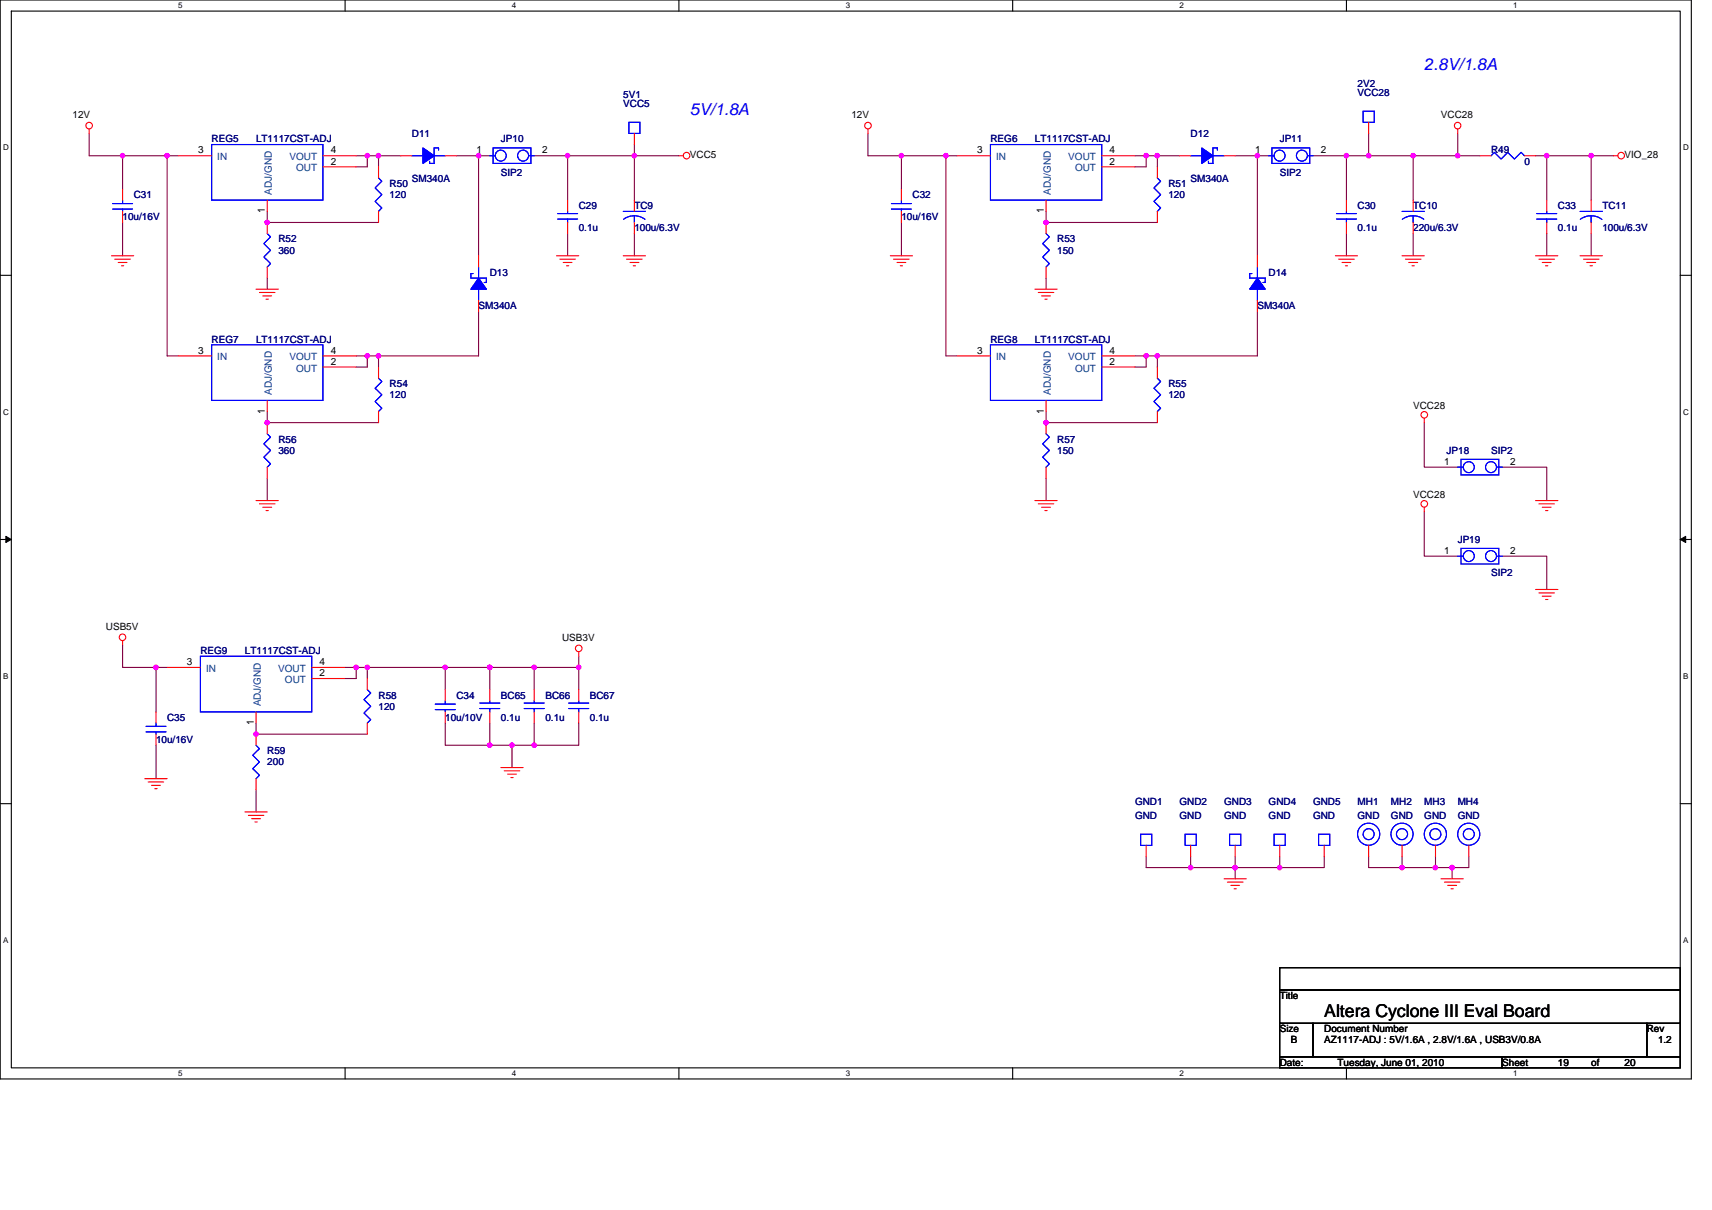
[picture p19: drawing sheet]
<svg xmlns="http://www.w3.org/2000/svg" width="297mm" height="210mm" viewBox="0 0 297 210" stroke-linecap="round" stroke-linejoin="round" font-family="sans-serif">
<defs><g id="words">
<text font-size="3.1" x="229.8" y="176.5">Altera Cyclone III Eval Board</text>
<g font-size="2.9" fill="#00f">
<text x="247.1" y="12.2">2.8V/1.8A</text>
<text x="119.7" y="19.9">5V/1.8A</text>
</g>
<g font-size="1.7" fill="#000080">
<text x="108.1" y="17">5V1</text>
<text x="235.5" y="15">2V2</text>
<text x="235.5" y="16.6">VCC28</text>
<text x="71.5" y="23.7">D11</text>
<text x="108.1" y="18.5">VCC5</text>
<text x="206.6" y="23.7">D12</text>
<text x="36.7" y="24.7">REG5</text>
<text x="44.4" y="24.7">LT1117CST-ADJ</text>
<text x="86.9" y="24.7">JP10</text>
<text x="171.8" y="24.7">REG6</text>
<text x="179.6" y="24.7">LT1117CST-ADJ</text>
<text x="222" y="24.7">JP11</text>
<text x="258.7" y="26.6">R49</text>
<text x="264.5" y="28.6">0</text>
<text x="23.2" y="34.4">C31</text>
<text x="67.6" y="32.4">R50</text>
<text x="67.6" y="34.4">120</text>
<text x="71.5" y="31.7">SM340A</text>
<text x="86.9" y="30.5">SIP2</text>
<text x="158.3" y="34.4">C32</text>
<text x="202.7" y="32.4">R51</text>
<text x="202.7" y="34.4">120</text>
<text x="206.6" y="31.7">SM340A</text>
<text x="222" y="30.5">SIP2</text>
<text x="21.3" y="38.2">10u/16V</text>
<text x="100.4" y="36.3">C29</text>
<text x="100.4" y="40.2">0.1u</text>
<text x="110.1" y="36.3">TC9</text>
<text x="110.1" y="40.2">100u/6.3V</text>
<text x="156.4" y="38.2">10u/16V</text>
<text x="235.5" y="36.3">C30</text>
<text x="235.5" y="40.2">0.1u</text>
<text x="245.2" y="36.3">TC10</text>
<text x="245.2" y="40.2">220u/6.3V</text>
<text x="270.3" y="36.3">C33</text>
<text x="270.3" y="40.2">0.1u</text>
<text x="278" y="36.3">TC11</text>
<text x="278" y="40.2">100u/6.3V</text>
<text x="48.3" y="42.1">R52</text>
<text x="48.3" y="44">360</text>
<text x="85" y="47.9">D13</text>
<text x="183.4" y="42.1">R53</text>
<text x="183.4" y="44">150</text>
<text x="220.1" y="47.9">D14</text>
<text x="83" y="53.7">SM340A</text>
<text x="218.2" y="53.7">SM340A</text>
<text x="36.7" y="59.5">REG7</text>
<text x="44.4" y="59.5">LT1117CST-ADJ</text>
<text x="171.8" y="59.5">REG8</text>
<text x="179.6" y="59.5">LT1117CST-ADJ</text>
<text x="67.6" y="67.2">R54</text>
<text x="67.6" y="69.1">120</text>
<text x="202.7" y="67.2">R55</text>
<text x="202.7" y="69.1">120</text>
<text x="48.3" y="76.8">R56</text>
<text x="183.4" y="76.8">R57</text>
<text x="48.3" y="78.8">360</text>
<text x="183.4" y="78.8">150</text>
<text x="251" y="78.8">JP18</text>
<text x="258.7" y="78.8">SIP2</text>
<text x="252.9" y="94.2">JP19</text>
<text x="258.7" y="100">SIP2</text>
<text x="34.8" y="113.5">REG9</text>
<text x="42.5" y="113.5">LT1117CST-ADJ</text>
<text x="29" y="125.1">C35</text>
<text x="65.7" y="121.2">R58</text>
<text x="65.7" y="123.1">120</text>
<text x="77.3" y="125.1">10u/10V</text>
<text x="79.2" y="121.2">C34</text>
<text x="86.9" y="121.2">BC65</text>
<text x="86.9" y="125.1">0.1u</text>
<text x="94.6" y="121.2">BC66</text>
<text x="94.6" y="125.1">0.1u</text>
<text x="102.3" y="121.2">BC67</text>
<text x="102.3" y="125.1">0.1u</text>
<text x="27.1" y="128.9">10u/16V</text>
<text x="46.4" y="130.9">R59</text>
<text x="46.4" y="132.8">200</text>
<text x="196.9" y="139.8">GND1</text>
<text x="196.9" y="142.1">GND</text>
<text x="204.7" y="139.8">GND2</text>
<text x="204.7" y="142.1">GND</text>
<text x="212.4" y="139.8">GND3</text>
<text x="212.4" y="142.1">GND</text>
<text x="220.1" y="139.8">GND4</text>
<text x="220.1" y="142.1">GND</text>
<text x="227.8" y="139.8">GND5</text>
<text x="227.8" y="142.1">GND</text>
<text x="235.5" y="139.8">MH1</text>
<text x="235.5" y="142.1">GND</text>
<text x="241.3" y="139.8">MH2</text>
<text x="241.3" y="142.1">GND</text>
<text x="247.1" y="139.8">MH3</text>
<text x="247.1" y="142.1">GND</text>
<text x="252.9" y="139.8">MH4</text>
<text x="252.9" y="142.1">GND</text>
</g>
<g font-size="1.7">
<text x="12.6" y="20.5">12V</text>
<text x="147.7" y="20.5">12V</text>
<text x="250" y="20.5">VCC28</text>
<text x="34.4" y="26.6">3</text>
<text x="57.4" y="26.6">4</text>
<text x="57.4" y="28.6">2</text>
<text x="82.7" y="26.6">1</text>
<text x="94" y="26.6">2</text>
<text x="119.7" y="27.4">VCC5</text>
<text x="169.5" y="26.6">3</text>
<text x="192.5" y="28.6">2</text>
<text x="192.5" y="26.6">4</text>
<text x="217.8" y="26.6">1</text>
<text x="229.2" y="26.6">2</text>
<text x="281.9" y="27.4">VIO_28</text>
<text x="46" y="37" transform="rotate(-90 46 37)">1</text>
<text x="181.1" y="37" transform="rotate(-90 181.1 37)">1</text>
<text x="34.4" y="61.4">3</text>
<text x="57.4" y="61.4">4</text>
<text x="57.4" y="63.3">2</text>
<text x="169.5" y="61.4">3</text>
<text x="192.5" y="63.3">2</text>
<text x="192.5" y="61.4">4</text>
<text x="46" y="71.8" transform="rotate(-90 46 71.8)">1</text>
<text x="181.1" y="71.8" transform="rotate(-90 181.1 71.8)">1</text>
<text x="245.2" y="71">VCC28</text>
<text x="250.6" y="80.7">1</text>
<text x="262" y="80.7">2</text>
<text x="245.2" y="86.5">VCC28</text>
<text x="250.6" y="96.1">1</text>
<text x="262" y="96.1">2</text>
<text x="18.4" y="109.3">USB5V</text>
<text x="97.5" y="111.2">USB3V</text>
<text x="32.4" y="115.4">3</text>
<text x="55.4" y="115.4">4</text>
<text x="55.4" y="117.3">2</text>
<text x="44" y="125.9" transform="rotate(-90 44 125.9)">1</text>
<text x="222" y="173.4">Title</text>
<text x="222" y="179.1">Size</text>
<text x="229.8" y="179.1">Document Number</text>
<text x="285.7" y="179.1">Rev</text>
<text x="222" y="184.9">Date:</text>
<text x="224" y="181.1">B</text>
<text x="229.8" y="181.1">AZ1117-ADJ : 5V/1.6A , 2.8V/1.6A , USB3V/0.8A</text>
<text x="232.1" y="184.9">Tuesday, June 01, 2010</text>
<text x="260.6" y="184.9">Sheet</text>
<text x="270.3" y="184.9">19</text>
<text x="276.1" y="184.9">of</text>
<text x="281.9" y="184.9">20</text>
<text x="287.7" y="181.1">1.2</text>
</g>
<g font-size="1.7" fill="#004080">
<text x="37.7" y="27.8">IN</text>
<text x="50.2" y="27.8">VOUT</text>
<text x="51.4" y="29.7">OUT</text>
<text x="172.8" y="27.8">IN</text>
<text x="185.4" y="27.8">VOUT</text>
<text x="186.5" y="29.7">OUT</text>
<text x="47.2" y="33.8" transform="rotate(-90 47.2 33.8)">ADJ/GND</text>
<text x="182.3" y="33.8" transform="rotate(-90 182.3 33.8)">ADJ/GND</text>
<text x="37.7" y="62.5">IN</text>
<text x="50.2" y="62.5">VOUT</text>
<text x="51.4" y="64.5">OUT</text>
<text x="172.8" y="62.5">IN</text>
<text x="185.4" y="62.5">VOUT</text>
<text x="186.5" y="64.5">OUT</text>
<text x="47.2" y="68.5" transform="rotate(-90 47.2 68.5)">ADJ/GND</text>
<text x="182.3" y="68.5" transform="rotate(-90 182.3 68.5)">ADJ/GND</text>
<text x="35.7" y="116.6">IN</text>
<text x="48.3" y="116.6">VOUT</text>
<text x="49.4" y="118.5">OUT</text>
<text x="45.2" y="122.6" transform="rotate(-90 45.2 122.6)">ADJ/GND</text>
</g>
<g font-size="1.4">
<text x="30.9" y="1.5">5</text>
<text x="88.8" y="1.5">4</text>
<text x="146.7" y="1.5">3</text>
<text x="204.7" y="1.5">2</text>
<text x="262.6" y="1.5">1</text>
<text x=".5" y="26.1">D</text>
<text x="292" y="26.1">D</text>
<text x=".5" y="71.9">C</text>
<text x="292" y="71.9">C</text>
<text x=".5" y="117.8">B</text>
<text x="292" y="117.8">B</text>
<text x=".5" y="163.6">A</text>
<text x="292" y="163.6">A</text>
<text x="30.9" y="186.8">5</text>
<text x="88.8" y="186.8">4</text>
<text x="146.7" y="186.8">3</text>
<text x="204.7" y="186.8">2</text>
<text x="262.6" y="186.8">1</text>
</g>
</g></defs>
<path d="M0 0h293.5v187.2h-293.5zM2 1.9h289.5v183.4h-289.5z" fill="none" stroke="#000" stroke-width=".19"/>
<g fill="#fff">
<path d="M30.9 .2h.8v1.6h-.8z"/>
<path d="M30.9 185.5h.8v1.6h-.8z"/>
</g>
<path d="M59.9 0v1.9M59.9 185.3v1.9" fill="none" stroke="#000" stroke-width=".19"/>
<g fill="#fff">
<path d="M88.8 .2h.8v1.6h-.8z"/>
<path d="M88.8 185.5h.8v1.6h-.8z"/>
</g>
<path d="M117.8 0v1.9M117.8 185.3v1.9" fill="none" stroke="#000" stroke-width=".19"/>
<g fill="#fff">
<path d="M146.7 .2h.8v1.6h-.8z"/>
<path d="M146.7 185.5h.8v1.6h-.8z"/>
</g>
<path d="M175.7 0v1.9M175.7 185.3v1.9" fill="none" stroke="#000" stroke-width=".19"/>
<g fill="#fff">
<path d="M204.7 .2h.7v1.6h-.7z"/>
<path d="M204.7 185.5h.7v1.6h-.7z"/>
</g>
<path d="M233.6 0v1.9M233.6 185.3v1.9" fill="none" stroke="#000" stroke-width=".19"/>
<g fill="#fff">
<path d="M262.6 .2h.7v1.6h-.7z"/>
<path d="M262.6 185.5h.7v1.6h-.7z"/>
<path d="M.5 24.8h1v1.6h-1z"/>
<path d="M292 24.8h1v1.6h-1z"/>
<path d="M.5 70.7h1v1.5h-1z"/>
<path d="M292 70.7h1v1.5h-1z"/>
</g>
<path d="M0 47.8h2M291.5 47.8h2" fill="none" stroke="#000" stroke-width=".19"/>
<g fill="#fff">
<path d="M.5 116.5h.9v1.6h-.9z"/>
<path d="M292 116.5h.9v1.6h-.9z"/>
</g>
<path d="M0 93.6h2M291.5 93.6h2" fill="none" stroke="#000" stroke-width=".19"/>
<path d="M1 93.1l1 .5-1 .5zM291.5 93.6l1-.5v1z" fill="#000" stroke="#000" stroke-width=".17"/>
<g fill="#fff">
<path d="M.5 162.4h.9v1.5h-.9z"/>
<path d="M292 162.4h.9v1.5h-.9z"/>
</g>
<path d="M0 139.5h2M291.5 139.5h2M222 167.9h69.5v3.9h-69.5zM222 171.8h69.5v5.8h-69.5zM222 177.6h5.8v5.8h-5.8zM227.8 177.6h57.9v5.8h-57.9zM285.7 177.6h5.8v5.8h-5.8zM222 183.4h38.6v1.9h-38.6zM260.6 183.4h30.9v1.9h-30.9z" fill="none" stroke="#000" stroke-width=".19"/>
<g fill="none" stroke="#800040" stroke-width=".19">
<path d="M15.5 23.2v3.8h5.8M21.3 38.6v5.8M21.3 27v5.8M21.3 27h7.7M29 27h1.9M29 27v34.8h1.9M46.4 36.7v1.9h19.3M61.8 27h1.9M63.7 27v2h-1.9M63.7 27h2v2M65.7 27h3.8M79.2 27h3.8"/>
<path d="M83 27v17.4M83 27h2M92.7 27h17.4v7.7M98.5 27v7.7M110.1 25.1v1.9h7.7M150.6 23.2v3.8h5.8M156.4 27h7.7M156.4 38.6v5.8M156.4 27v5.8M164.1 27v34.8h1.9M164.1 27h1.9M181.5 36.7v1.9h19.3"/>
<path d="M196.9 27h2M198.9 27v2h-2M198.9 27h1.9v2M200.8 27h3.9M214.3 27h3.9M218.2 27v17.4M218.2 27h1.9M227.8 27h5.8M233.6 27h3.9M233.6 27v7.7M237.5 23.2v3.8M237.5 27h7.7"/>
<path d="M245.2 27v7.7M245.2 27h7.7M252.9 23.2v3.8M252.9 27h3.9M266.4 27h2M268.4 27v7.7M268.4 27h7.7M276.1 27h3.8M276.1 27v7.7M46.4 48.3v1.9M83 54v7.8h-17.3M98.5 40.5v3.9"/>
<path d="M110.1 40.5v3.9M181.5 48.3v1.9M218.2 54v7.8h-17.4M233.6 40.5v3.9M245.2 40.5v3.9M268.4 40.5v3.9M276.1 40.5v3.9M46.4 71.4v1.9h19.3M61.8 61.8h1.9M63.7 61.8h2v1.9M63.7 61.8v1.9h-1.9M181.5 71.4v1.9h19.3"/>
<path d="M196.9 61.8h2M198.9 61.8v1.9h-2M198.9 61.8h1.9v1.9M247.1 73.3v7.8h5.8M46.4 83v3.9M181.5 83v3.9M247.1 88.8v7.7h5.8M260.6 81.1h7.8v5.8M260.6 96.5h7.8v5.8M21.3 112v3.8h5.8M27.1 115.8h1.9M27.1 115.8v7.7"/>
<path d="M59.9 115.8h1.9M61.8 115.8v2h-1.9M61.8 115.8h1.9v2M63.7 115.8h13.6M77.3 115.8h7.7M77.3 115.8v3.9M85 115.8v3.9M85 115.8h7.7M92.7 115.8h7.7M92.7 115.8v3.9M100.4 113.9v1.9M100.4 115.8v3.9"/>
<path d="M27.1 129.3v5.8M44.4 137.1v3.8M44.4 125.5v1.9h19.3M77.3 125.5v3.8h7.7M85 125.5v3.8M85 129.3h3.8M88.8 129.3v3.9M88.8 129.3h3.9M92.7 125.5v3.8M100.4 125.5v3.8h-7.7M198.9 148.6v2h7.7M206.6 148.6v2"/>
<path d="M206.6 150.6h7.7M214.3 150.6v1.9M214.3 148.6v2M214.3 150.6h7.7M222 148.6v2M229.8 148.6v2h-7.8M237.5 148.6v2h5.8M243.3 148.6v2M243.3 150.6h5.8M249.1 148.6v2M249.1 150.6h2.8M251.9 150.6v1.9"/>
<path d="M254.8 148.6v2h-2.9"/>
</g>
<g fill="#f0f" stroke="#f0f" stroke-width=".19">
<circle cx="98.5" cy="27" r=".38"/>
<circle cx="110" cy="27" r=".38"/>
<circle cx="21.3" cy="27" r=".38"/>
<circle cx="46.4" cy="38.6" r=".38"/>
<circle cx="61.8" cy="115.8" r=".38"/>
<circle cx="77.2" cy="115.8" r=".38"/>
<circle cx="63.7" cy="115.8" r=".38"/>
<circle cx="27.1" cy="115.8" r=".38"/>
<circle cx="44.4" cy="127.4" r=".38"/>
<circle cx="63.7" cy="61.8" r=".38"/>
<circle cx="65.7" cy="61.8" r=".38"/>
<circle cx="46.4" cy="73.3" r=".38"/>
<circle cx="29" cy="27" r=".38"/>
<circle cx="83" cy="27" r=".38"/>
<circle cx="65.7" cy="27" r=".38"/>
<circle cx="63.7" cy="27" r=".38"/>
<circle cx="198.9" cy="27" r=".38"/>
<circle cx="233.6" cy="27" r=".38"/>
<circle cx="245.2" cy="27" r=".38"/>
<circle cx="156.4" cy="27" r=".38"/>
<circle cx="181.5" cy="38.6" r=".38"/>
<circle cx="198.9" cy="61.8" r=".38"/>
<circle cx="200.8" cy="61.8" r=".38"/>
<circle cx="181.5" cy="73.3" r=".38"/>
<circle cx="164.1" cy="27" r=".38"/>
<circle cx="218.2" cy="27" r=".38"/>
<circle cx="200.8" cy="27" r=".38"/>
<circle cx="85" cy="115.8" r=".38"/>
<circle cx="100.4" cy="115.8" r=".38"/>
<circle cx="92.7" cy="115.8" r=".38"/>
<circle cx="85" cy="129.3" r=".38"/>
<circle cx="92.7" cy="129.3" r=".38"/>
<circle cx="88.8" cy="129.3" r=".38"/>
<circle cx="276.1" cy="27" r=".38"/>
<circle cx="268.3" cy="27" r=".38"/>
<circle cx="237.5" cy="27" r=".38"/>
<circle cx="252.9" cy="27" r=".38"/>
<circle cx="206.6" cy="150.6" r=".38"/>
<circle cx="222" cy="150.6" r=".38"/>
<circle cx="214.3" cy="150.6" r=".38"/>
<circle cx="249" cy="150.6" r=".38"/>
<circle cx="243.2" cy="150.6" r=".38"/>
<circle cx="251.9" cy="150.6" r=".38"/>
</g>
<g fill="none" stroke="#f00" stroke-width=".19">
<path d="M15.5 22.4v.8M21.3 36.7v1.9M21.3 32.8v1.9M30.9 27h5.8M46.4 34.7v2M46.4 38.6v1.9M56 27h5.8M56 29h5.8M65.7 29v1.9M65.7 36.7v1.9M69.5 27h2M77.3 27h1.9"/>
<path d="M85 27h.1M92.7 27h.1M98.5 34.7v2M98.5 38.6v1.9M110.1 23.2v1.9M110.1 34.7v2M110.1 38.6v1.9M117.8 27h.8M150.6 22.4v.8M156.4 36.7v1.9M156.4 32.8v1.9M166 27h5.8"/>
<path d="M181.5 34.7v2M181.5 38.6v1.9M191.2 27h5.7M191.2 29h5.7M200.8 29v1.9M200.8 36.7v1.9M204.7 27h1.9M212.4 27h1.9M220.1 27h.1M227.8 27h.1M233.6 34.7v2M233.6 38.6v1.9"/>
<path d="M237.5 21.2v2M245.2 34.7v2M245.2 38.6v1.9M252.9 22.4v.8M256.8 27h1.9M264.5 27h1.9M268.4 34.7v2M268.4 38.6v1.9M276.1 34.7v2M276.1 38.6v1.9M279.9 27h.8M19.3 44.4h3.9"/>
<path d="M19.9 45h2.7M20.5 45.6h1.5M21.1 46.1h.4M44.4 50.2h3.9M45 50.8h2.7M45.6 51.4h1.5M46.2 51.9h.4M46.4 46.3v2M83 52.1v1.9M83 44.4v1.9M96.6 44.4h3.8M97.1 45h2.7"/>
<path d="M97.7 45.6h1.5M98.3 46.1h.4M108.1 44.4h3.9M108.7 45h2.7M109.3 45.6h1.5M109.9 46.1h.4M154.5 44.4h3.8M155 45h2.8M155.6 45.6h1.6M156.2 46.1h.4M179.6 50.2h3.8M180.1 50.8h2.7"/>
<path d="M180.7 51.4h1.6M181.3 51.9h.4M181.5 46.3v2M218.2 52.1v1.9M218.2 44.4v1.9M231.7 44.4h3.8M232.3 45h2.7M232.9 45.6h1.5M233.4 46.1h.4M243.3 44.4h3.8M243.8 45h2.7M244.4 45.6h1.6"/>
<path d="M245 46.1h.4M266.4 44.4h3.9M267 45h2.7M267.6 45.6h1.5M268.2 46.1h.4M274.1 44.4h3.9M274.7 45h2.7M275.3 45.6h1.6M275.9 46.1h.4M30.9 61.8h5.8M46.4 73.3v2M46.4 69.5v1.9"/>
<path d="M56 61.8h5.8M56 63.7h5.8M65.7 63.7v1.9M65.7 71.4v1.9M166 61.8h5.8M181.5 69.5v1.9M181.5 73.3v2M191.2 61.8h5.7M191.2 63.7h5.7M200.8 63.7v1.9M200.8 71.4v1.9M247.1 72.6v.7"/>
<path d="M44.4 86.9h3.9M45 87.4h2.7M45.6 88h1.5M46.2 88.6h.4M46.4 81.1v1.9M179.6 86.9h3.8M180.1 87.4h2.7M180.7 88h1.6M181.3 88.6h.4M181.5 81.1v1.9M247.1 88v.8M252.9 81.1h.1"/>
<path d="M252.9 96.5h.1M260.6 81.1h.1M260.6 96.5h.1M266.4 86.9h3.9M267 87.4h2.7M267.6 88h1.5M268.2 88.6h.4M21.3 111.2v.8M29 115.8h5.8M54.1 115.8h5.8M54.1 117.8h5.8M63.7 117.8v1.9"/>
<path d="M77.3 119.7v1.9M85 119.7v1.9M92.7 119.7v1.9M100.4 113.1v.8M100.4 119.7v1.9M266.4 102.3h3.9M267 102.9h2.7M267.6 103.5h1.5M268.2 104h.4M25.1 135.1h3.9M25.7 135.7h2.7M26.3 136.3h1.5"/>
<path d="M26.9 136.9h.4M27.1 127.4v1.9M27.1 123.5v2M44.4 123.5v2M44.4 127.4v1.9M44.4 135.1v2M63.7 125.5v1.9M77.3 123.5v2M85 123.5v2M86.9 133.2h3.9M87.5 133.8h2.7M88.1 134.3h1.5"/>
<path d="M88.6 134.9h.4M92.7 123.5v2M100.4 123.5v2M42.5 140.9h3.9M43.1 141.5h2.7M43.7 142.1h1.5M44.2 142.6h.4M198.9 146.7v1.9M206.6 146.7v1.9M212.4 152.5h3.8M213 153.1h2.7M213.5 153.6h1.6"/>
<path d="M214.1 154.2h.4M214.3 146.7v1.9M222 146.7v1.9M229.8 146.7v1.9M237.5 146.7v1.9M243.3 146.7v1.9M249.1 146.7v1.9M250 152.5h3.9M250.6 153.1h2.7M251.2 153.6h1.5M251.8 154.2h.4M254.8 146.7v1.9"/>
<circle cx="15.5" cy="21.8" r=".57"/>
<circle cx="119.1" cy="27" r=".57"/>
<circle cx="150.6" cy="21.8" r=".57"/>
<circle cx="252.9" cy="21.8" r=".57"/>
<circle cx="281.3" cy="27" r=".57"/>
<circle cx="247.1" cy="72" r=".57"/>
<circle cx="247.1" cy="87.4" r=".57"/>
<circle cx="21.3" cy="110.6" r=".57"/>
<circle cx="100.4" cy="112.5" r=".57"/>
</g>
<g fill="none" stroke="#00f" stroke-width=".19">
<path d="M236.5 19.3h1.9v1.9h-1.9zM19.5 35.3h3.5M19.5 36.3h3.5M21.3 36.3v.4M21.3 34.7v.6M36.7 25.1h19.3v9.6h-19.3zM65.7 30.9l.5 .6-1.1 1.1 1.1 1.2-1.1 1.1 1.1 1.2-.5 .6M71.5 27h1.9M75.3 27h2M76.1 26.1v-.4h-.8v2.7h-.8v-.4M85 27h.9M85.6 25.7h6.5v2.7h-6.5z"/>
<path d="M91.7 27h1M96.7 38h3.5M96.7 37.1h3.5M98.5 36.7v.4M98.5 38v.6M108.1 36.7h3.9M108.2 38.1a3.1 3.1 0 0 1 3.7 0M109.1 21.2h1.9v2h-1.9zM110.1 37.4v1.2M154.7 35.3h3.4M154.7 36.3h3.4M156.4 36.3v.4"/>
<path d="M156.4 34.7v.6M171.8 25.1h19.4v9.6h-19.4zM200.8 30.9l.6 .6-1.2 1.1 1.2 1.2-1.2 1.1 1.2 1.2-.6 .6M206.6 27h1.9M210.5 27h1.9M211.2 26.1v-.4h-.7v2.7h-.8v-.4M220.1 27h1M220.7 25.7h6.5v2.7h-6.5zM226.9 27h.9M231.9 38h3.4M231.9 37.1h3.4M233.6 36.7v.4"/>
<path d="M233.6 38v.6M243.3 36.7h3.8M243.3 38.1a3.1 3.1 0 0 1 3.7 0M245.2 37.4v1.2M258.7 27l.6-.6 1.2 1.2 1.1-1.2 1.2 1.2 1.1-1.2 .6 .6M266.6 38h3.5M266.6 37.1h3.5M268.4 36.7v.4M268.4 38v.6M274.1 36.7h3.9M274.2 38.1a3.1 3.1 0 0 1 3.7 0M276.1 37.4v1.2"/>
<path d="M36.7 59.8h19.3v9.7h-19.3zM46.4 40.5l.5 .6-1.1 1.2 1.1 1.1-1.1 1.2 1.1 1.1-.5 .6M82.1 47.5h-.4v.8h2.7v.7h-.4M83 50.2v1.9M83 46.3v2M171.8 59.8h19.4v9.7h-19.4zM181.5 40.5l.6 .6-1.2 1.2 1.2 1.1-1.2 1.2 1.2 1.1-.6 .6M217.2 47.5h-.4v.8h2.7v.7h-.4M218.2 50.2v1.9M218.2 46.3v2M46.4 75.3l.5 .6-1.1 1.1 1.1 1.2-1.1 1.1 1.1 1.2-.5 .6M65.7 65.6l.5 .6-1.1 1.2 1.1 1.1-1.1 1.2 1.1 1.1-.5 .6"/>
<path d="M181.5 75.3l.6 .6-1.2 1.1 1.2 1.2-1.2 1.1 1.2 1.2-.6 .6M200.8 65.6l.6 .6-1.2 1.2 1.2 1.1-1.2 1.2 1.2 1.1-.6 .6M253.5 79.7h6.6v2.7h-6.6zM252.9 81.1h1M252.9 96.5h1M253.5 95.2h6.6v2.7h-6.6zM259.7 81.1h.9M259.7 96.5h.9M34.8 113.9h19.3v9.6h-19.3zM63.7 119.7l.6 .6-1.1 1.1 1.1 1.2-1.1 1.1 1.1 1.2-.6 .6M25.3 126h3.5M25.3 127h3.5"/>
<path d="M27.1 127v.4M27.1 125.5v.5M44.4 129.3l.6 .6-1.1 1.2 1.1 1.1-1.1 1.2 1.1 1.1-.6 .6M75.5 122.2h3.5M75.5 123.1h3.5M77.3 123.1v.4M77.3 121.6v.6M83.2 123h3.5M83.2 122h3.5M85 121.6v.4M85 123v.5M90.9 123h3.5"/>
<path d="M90.9 122h3.5M92.7 121.6v.4M92.7 123v.5M98.7 123h3.4M98.7 122h3.4M100.4 121.6v.4M100.4 123v.5M197.9 144.8h1.9v1.9h-1.9zM205.6 144.8h2v1.9h-2zM213.3 144.8h2v1.9h-2zM221.1 144.8h1.9v1.9h-1.9zM228.8 144.8h1.9v1.9h-1.9z"/>
<circle cx="86.9" cy="27" r=".95"/>
<circle cx="90.8" cy="27" r=".95"/>
<circle cx="222" cy="27" r=".95"/>
<circle cx="225.9" cy="27" r=".95"/>
<circle cx="254.8" cy="96.5" r=".95"/>
<circle cx="254.8" cy="81.1" r=".95"/>
<circle cx="258.7" cy="81.1" r=".95"/>
<circle cx="258.7" cy="96.5" r=".95"/>
<circle cx="237.5" cy="144.8" r=".95"/>
<circle cx="237.5" cy="144.8" r="1.92"/>
<circle cx="243.3" cy="144.8" r="1.92"/>
<circle cx="243.3" cy="144.8" r=".96"/>
<circle cx="249" cy="144.8" r=".95"/>
<circle cx="249" cy="144.8" r="1.92"/>
<circle cx="254.8" cy="144.8" r="1.92"/>
<circle cx="254.8" cy="144.8" r=".95"/>
</g>
<g fill="#00f" stroke="#00f" stroke-width=".19">
<path d="M73.4 25.7l1.9 1.3-1.9 1.4z" fill-rule="evenodd"/>
<path d="M73.4 25.7l1.9 1.3-1.9 1.4z" fill-rule="evenodd"/>
<path d="M208.5 25.7l2 1.3-2 1.4z" fill-rule="evenodd"/>
<path d="M208.5 25.7l2 1.3-2 1.4z" fill-rule="evenodd"/>
<path d="M218.2 48.3l1.3 1.9h-2.7z" fill-rule="evenodd"/>
<path d="M218.2 48.3l1.3 1.9h-2.7z" fill-rule="evenodd"/>
<path d="M83 48.3l1.4 1.9h-2.7z" fill-rule="evenodd"/>
<path d="M83 48.3l1.4 1.9h-2.7z" fill-rule="evenodd"/>
</g>
<use href="#words"/>
</svg>
